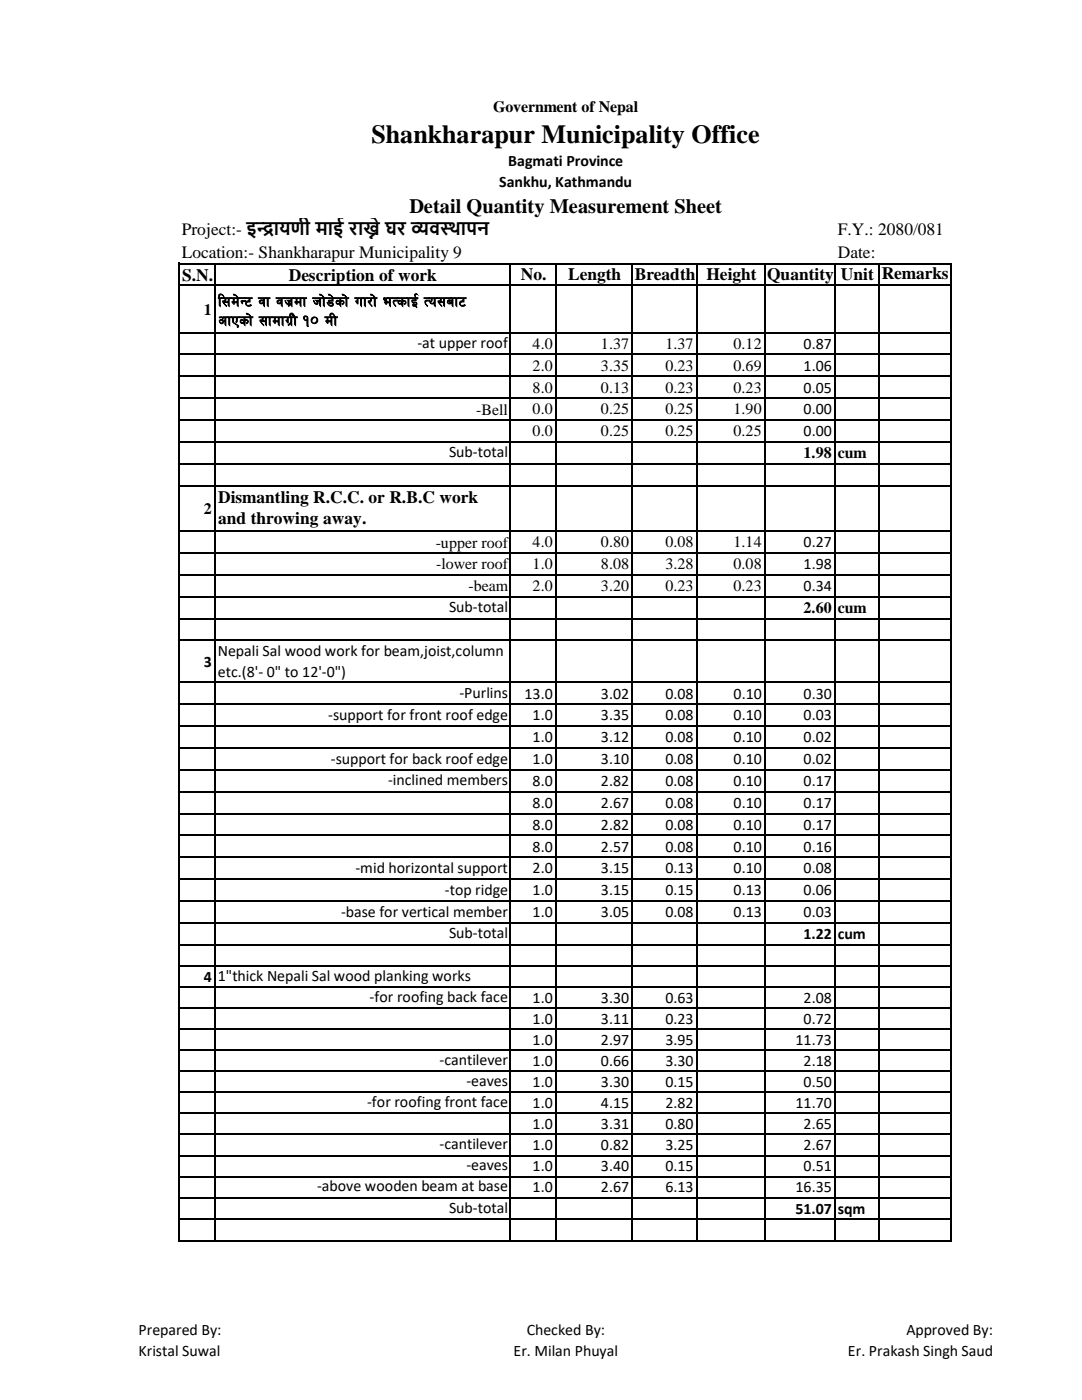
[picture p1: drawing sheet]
<svg xmlns="http://www.w3.org/2000/svg" width="216mm" height="279mm" viewBox="0 0 216 279" stroke-linecap="round" stroke-linejoin="round" font-family="sans-serif">
<defs><g id="words">
<text font-size="5.2" x="74.1" y="28.5">Shankharapur Municipality Office</text>
<text font-size="4.1" x="81.7" y="42.4">Detail Quantity Measurement Sheet</text>
<g font-size="3.5">
<text x="36.3" y="47">Project:- इनायणीमाई राखेघर ववसथापन</text>
<text x="51.2" y="47">्</text>
<text x="51.2" y="47">द</text>
<text x="51.2" y="47">र</text>
<text x="72.5" y="47">्</text>
<text x="72.5" y="47">न</text>
<text x="82.1" y="47">् ्</text>
<text x="82.1" y="47">य</text>
<text x="167.2" y="47">F.Y.: 2080/081</text>
<text x="36.3" y="51.5">Location:- Shankharapur Municipality 9</text>
<text x="167.2" y="51.5">Date:</text>
<text x="36.3" y="56">S.N.</text>
<text x="57.6" y="56.1">Description of work</text>
<text x="104" y="55.9">No.</text>
<text x="113.4" y="55.9">Length</text>
<text x="126.6" y="55.9">Breadth</text>
<text x="141" y="55.9">Height</text>
<text x="153.1" y="55.9">Quantity</text>
<text x="167.8" y="55.9">Unit</text>
<text x="175.9" y="55.6">Remarks</text>
<text x="43.6" y="61.1">l;d]G6 jf jh|df hf]8]sf] uf/f] eTsfO{ To;af6</text>
<text x="43.6" y="65">cfPsf] ;fdfu+|L !) dL</text>
<text x="43.5" y="100.3">Dismantling R.C.C. or R.B.C work</text>
<text x="43.5" y="104.7">and throwing away.</text>
</g>
<g font-size="3.2">
<text x="98.4" y="22.3">Government of Nepal</text>
<text x="101.4" y="33.1">Bagmati Province</text>
<text x="99.6" y="37.3">Sankhu, Kathmandu</text>
<text x="40.7" y="62.8">1</text>
<text x="83.3" y="69.5">-at upper roof</text>
<text x="106.3" y="69.6">4.0</text>
<text x="119.9" y="69.6">1.37</text>
<text x="132.8" y="69.6">1.37</text>
<text x="146.4" y="69.6">0.12</text>
<text x="160.4" y="69.6">0.87</text>
<text x="106.3" y="74">2.0</text>
<text x="119.9" y="74">3.35</text>
<text x="132.8" y="74">0.23</text>
<text x="146.4" y="74">0.69</text>
<text x="160.4" y="74">1.06</text>
<text x="95" y="82.7">-Bell</text>
<text x="106.3" y="78.3">8.0</text>
<text x="106.3" y="82.7">0.0</text>
<text x="119.9" y="78.3">0.13</text>
<text x="119.9" y="82.7">0.25</text>
<text x="132.8" y="78.3">0.23</text>
<text x="132.8" y="82.7">0.25</text>
<text x="146.4" y="78.3">0.23</text>
<text x="146.4" y="82.7">1.90</text>
<text x="160.4" y="78.3">0.05</text>
<text x="160.4" y="82.7">0.00</text>
<text x="106.3" y="87.1">0.0</text>
<text x="119.9" y="87.1">0.25</text>
<text x="132.8" y="87.1">0.25</text>
<text x="146.4" y="87.1">0.25</text>
<text x="160.4" y="87.1">0.00</text>
<text x="89.6" y="91.3">Sub-total</text>
<text x="160.4" y="91.5">1.98</text>
<text x="167.2" y="91.5">cum</text>
<text x="40.7" y="102.6">2</text>
<text x="86.9" y="109.3">-upper roof</text>
<text x="87" y="113.6">-lower roof</text>
<text x="106.3" y="109.2">4.0</text>
<text x="106.3" y="113.6">1.0</text>
<text x="119.9" y="109.2">0.80</text>
<text x="119.9" y="113.6">8.08</text>
<text x="132.8" y="109.2">0.08</text>
<text x="132.8" y="113.6">3.28</text>
<text x="146.4" y="109.2">1.14</text>
<text x="146.4" y="113.6">0.08</text>
<text x="160.4" y="109.2">0.27</text>
<text x="160.4" y="113.6">1.98</text>
<text x="93.5" y="118">-beam</text>
<text x="106.3" y="118">2.0</text>
<text x="119.9" y="118">3.20</text>
<text x="132.8" y="118">0.23</text>
<text x="146.4" y="118">0.23</text>
<text x="160.4" y="118">0.34</text>
<text x="89.6" y="122.2">Sub-total</text>
<text x="160.4" y="122.4">2.60</text>
<text x="167.2" y="122.4">cum</text>
<text x="43.5" y="131">Nepali Sal wood work for beam,joist,column</text>
<text x="40.7" y="133">3</text>
<text x="43.5" y="135.2">etc.(8'- 0&quot; to 12'-0&quot;)</text>
<text x="65.5" y="143.7">-support for front roof edge</text>
<text x="91.7" y="139.3">-Purlins</text>
<text x="104.7" y="139.4">13.0</text>
<text x="106.3" y="143.8">1.0</text>
<text x="119.9" y="139.4">3.02</text>
<text x="119.9" y="143.8">3.35</text>
<text x="132.8" y="139.4">0.08</text>
<text x="132.8" y="143.8">0.08</text>
<text x="146.4" y="139.4">0.10</text>
<text x="146.4" y="143.8">0.10</text>
<text x="160.4" y="139.4">0.30</text>
<text x="160.4" y="143.8">0.03</text>
<text x="106.3" y="148.1">1.0</text>
<text x="119.9" y="148.1">3.12</text>
<text x="132.8" y="148.1">0.08</text>
<text x="146.4" y="148.1">0.10</text>
<text x="160.4" y="148.1">0.02</text>
<text x="66" y="152.4">-support for back roof edge</text>
<text x="106.3" y="152.5">1.0</text>
<text x="119.9" y="152.5">3.10</text>
<text x="132.8" y="152.5">0.08</text>
<text x="146.4" y="152.5">0.10</text>
<text x="160.4" y="152.5">0.02</text>
<text x="77.4" y="156.7">-inclined members</text>
<text x="106.3" y="156.9">8.0</text>
<text x="106.3" y="161.2">8.0</text>
<text x="119.9" y="156.9">2.82</text>
<text x="119.9" y="161.2">2.67</text>
<text x="132.8" y="156.9">0.08</text>
<text x="132.8" y="161.2">0.08</text>
<text x="146.4" y="156.9">0.10</text>
<text x="146.4" y="161.2">0.10</text>
<text x="160.4" y="156.9">0.17</text>
<text x="160.4" y="161.2">0.17</text>
<text x="106.3" y="165.6">8.0</text>
<text x="119.9" y="165.6">2.82</text>
<text x="132.8" y="165.6">0.08</text>
<text x="146.4" y="165.6">0.10</text>
<text x="160.4" y="165.6">0.17</text>
<text x="106.3" y="170">8.0</text>
<text x="119.9" y="170">2.57</text>
<text x="132.8" y="170">0.08</text>
<text x="146.4" y="170">0.10</text>
<text x="160.4" y="170">0.16</text>
<text x="70.9" y="174.2">-mid horizontal support</text>
<text x="88.8" y="178.6">-top ridge</text>
<text x="106.3" y="174.3">2.0</text>
<text x="106.3" y="178.7">1.0</text>
<text x="119.9" y="174.3">3.15</text>
<text x="119.9" y="178.7">3.15</text>
<text x="132.8" y="174.3">0.13</text>
<text x="132.8" y="178.7">0.15</text>
<text x="146.4" y="174.3">0.10</text>
<text x="146.4" y="178.7">0.13</text>
<text x="160.4" y="174.3">0.08</text>
<text x="160.4" y="178.7">0.06</text>
<text x="68" y="182.9">-base for vertical member</text>
<text x="106.3" y="183">1.0</text>
<text x="119.9" y="183">3.05</text>
<text x="132.8" y="183">0.08</text>
<text x="146.4" y="183">0.13</text>
<text x="160.4" y="183">0.03</text>
<text x="89.6" y="187.3">Sub-total</text>
<text x="160.3" y="187.4">1.22</text>
<text x="167.2" y="187.4">cum</text>
<text x="40.7" y="196">4</text>
<text x="43.5" y="195.8">1&quot;thick Nepali Sal wood planking works</text>
<text x="73.8" y="200">-for roofing back face</text>
<text x="106.3" y="200.1">1.0</text>
<text x="119.9" y="200.1">3.30</text>
<text x="132.8" y="200.1">0.63</text>
<text x="160.4" y="200.1">2.08</text>
<text x="106.3" y="204.3">1.0</text>
<text x="106.3" y="208.5">1.0</text>
<text x="119.9" y="204.3">3.11</text>
<text x="119.9" y="208.5">2.97</text>
<text x="132.8" y="204.3">0.23</text>
<text x="132.8" y="208.5">3.95</text>
<text x="158.7" y="208.5">11.73</text>
<text x="160.4" y="204.3">0.72</text>
<text x="87.7" y="212.6">-cantilever</text>
<text x="106.3" y="212.7">1.0</text>
<text x="119.9" y="212.7">0.66</text>
<text x="132.8" y="212.7">3.30</text>
<text x="160.4" y="212.7">2.18</text>
<text x="73.3" y="221">-for roofing front face</text>
<text x="93.1" y="216.8">-eaves</text>
<text x="106.3" y="216.9">1.0</text>
<text x="106.3" y="221.1">1.0</text>
<text x="119.9" y="216.9">3.30</text>
<text x="119.9" y="221.1">4.15</text>
<text x="132.8" y="216.9">0.15</text>
<text x="132.8" y="221.1">2.82</text>
<text x="158.7" y="221.1">11.70</text>
<text x="160.4" y="216.9">0.50</text>
<text x="106.3" y="225.3">1.0</text>
<text x="119.9" y="225.3">3.31</text>
<text x="132.8" y="225.3">0.80</text>
<text x="160.4" y="225.3">2.65</text>
<text x="87.7" y="229.4">-cantilever</text>
<text x="93.1" y="233.6">-eaves</text>
<text x="106.3" y="229.5">1.0</text>
<text x="106.3" y="233.7">1.0</text>
<text x="119.9" y="229.5">0.82</text>
<text x="119.9" y="233.7">3.40</text>
<text x="132.8" y="229.5">3.25</text>
<text x="132.8" y="233.7">0.15</text>
<text x="160.4" y="229.5">2.67</text>
<text x="160.4" y="233.7">0.51</text>
<text x="63.3" y="237.7">-above wooden beam at base</text>
<text x="106.3" y="237.9">1.0</text>
<text x="119.9" y="237.9">2.67</text>
<text x="132.8" y="237.9">6.13</text>
<text x="158.7" y="237.9">16.35</text>
<text x="89.6" y="242.1">Sub-total</text>
<text x="158.7" y="242.2">51.07</text>
<text x="167.2" y="242.2">sqm</text>
<text x="27.7" y="266.5">Prepared By:</text>
<text x="105.1" y="266.5">Checked By:</text>
<text x="180.8" y="266.5">Approved By:</text>
<text x="27.7" y="270.7">Kristal Suwal</text>
<text x="102.5" y="270.7">Er. Milan Phuyal</text>
<text x="169.2" y="270.7">Er. Prakash Singh Saud</text>
</g>
</g></defs>
<g fill="none" stroke="#000" stroke-width=".3">
<path d="M35.7 52.5v195.4M35.8 52.6h154.2M35.8 57h154.2M42.9 52.8v195.1M101.9 52.8v195.1M110.9 52.8v195.1M126.2 52.8v195.1M139 52.8v195.1M152.6 52.8v195.1M166.6 52.8v195.1M175.3 52.8v195.1M189.8 52.8v195.1"/>
<path d="M35.8 66.4h154.2M35.8 70.7h154.2M35.8 75.1h154.2M35.8 79.5h154.2M35.8 83.8h154.2M35.8 88.2h154.2M35.8 92.5h154.2M35.8 96.9h154.2M35.8 106h154.2M35.8 110.4h154.2M35.8 114.7h154.2M35.8 119.1h154.2"/>
<path d="M35.8 123.4h154.2M35.8 127.8h154.2M35.8 136.2h154.2M35.8 140.6h154.2M35.8 144.9h154.2M35.8 149.3h154.2M35.8 153.6h154.2M35.8 158h154.2M35.8 162.4h154.2M35.8 166.7h154.2M35.8 171.1h154.2M35.8 175.4h154.2"/>
<path d="M35.8 179.8h154.2M35.8 184.2h154.2M35.8 188.5h154.2M35.8 192.9h154.2M35.8 197.1h154.2M35.8 201.3h154.2M35.8 205.5h154.2M35.8 209.6h154.2M35.8 213.8h154.2M35.8 218h154.2M35.8 222.2h154.2M35.8 226.4h154.2"/>
<path d="M35.8 230.6h154.2M35.8 234.8h154.2M35.8 239h154.2M35.8 243.4h154.2M35.8 247.7h154.2"/>
</g>
<use href="#words"/>
</svg>
